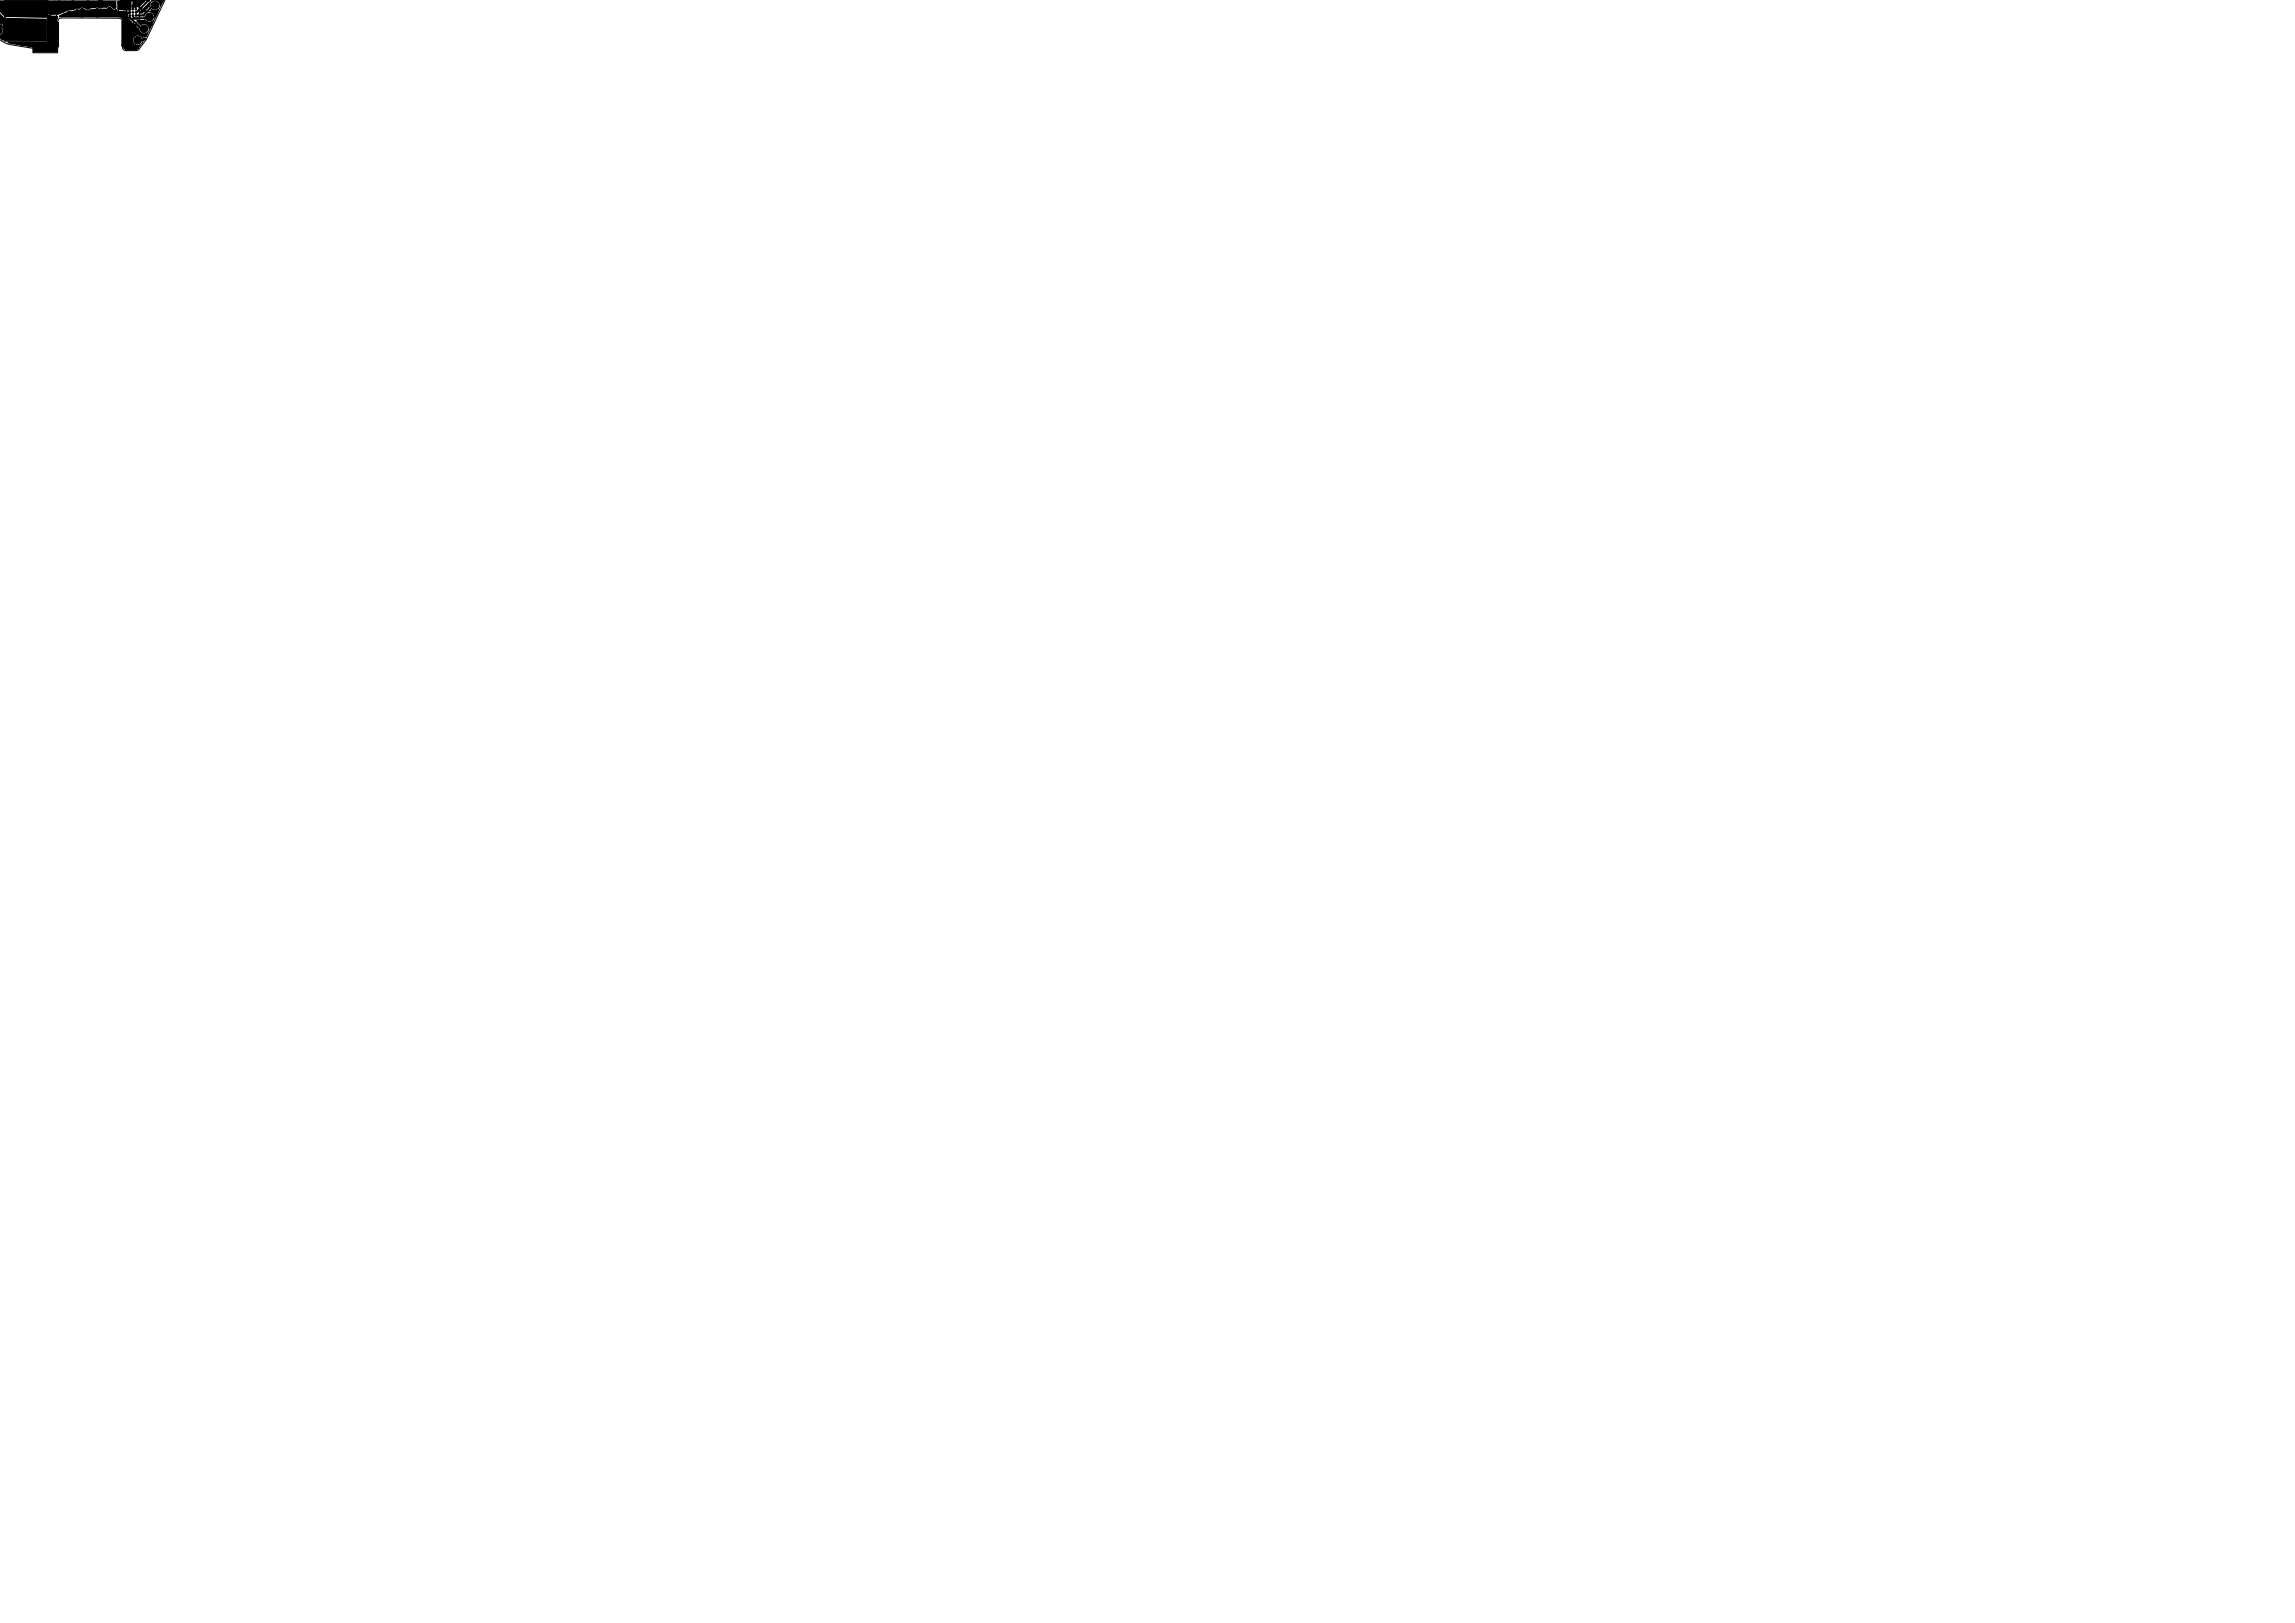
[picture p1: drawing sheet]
<svg xmlns="http://www.w3.org/2000/svg" width="297mm" height="210mm" viewBox="0 0 297 210" stroke-linecap="round" stroke-linejoin="round" font-family="sans-serif">
<defs><g id="words">
<g font-size=".8">
<text x="5.8" y=".8">1.15V</text>
<text x="17.7" y="3.7" transform="rotate(-60 17.7 3.7)">R</text>
<text x="18.7" y="1.8" transform="rotate(-60 18.7 1.8)">G</text>
<text x="19.2" y=".4" transform="rotate(-60 19.2 .4)">B W</text>
</g>
</g></defs>
<g fill="none" stroke="#000" stroke-width=".13">
<path d="M15.5 -.1h-15.5M21.4 0l-2.5 5.1-.9 1.3-.4 .1-1.3 .1a.47 .47 0 0 1-.5-.5v-3.3a.48 .48 0 0 0-.4-.4l-7.5-.1a.47 .47 0 0 0-.4 .5v3.2a.5 .5 0 0 1-.5 .5h-1.2M-.1 3.3a.68 .68 0 0 1 .6 .7 .68 .68 0 0 1-.6 .6M-.1 5.1l.8 .5 .5 .2 4.6 .7M.1 3.3v.3l-.1 .2M4.3 5.6h3.2v1.2h-3.2zM6.3 2.1l.4 .1 .2 .2M6.4 2.9h1.2v3.2h-1.2zM6.9 1.4l-.3 .4v.3M6.9 1.4h.1M7.3 1.8v.3M8.3 1.7l.1 .1"/>
<path d="M8.7 1.1l.2 .2M9.6 1.5l.2 .1M10.3 .7l.2 .2M11.6 1.5l.2 .1M12.2 .7l.2 .2M13.1 1.3l.3 .2M13.8 .5l.2 .2M15.3 1.2v.2M15.8 2.8h1.2v3.2h-1.2zM16 1.2v.2M17.2 1v.2M17.5 .9l.1 .3"/>
<circle cx="3.2" cy="5.8" r=".05"/>
<circle cx="17.8" cy="5.2" r=".7"/>
<circle cx="18.6" cy="3.7" r=".7"/>
<circle cx="19.3" cy="2.2" r=".7"/>
<circle cx="20.1" cy=".7" r=".7"/>
</g>
<g fill="#000" stroke="#000" stroke-width=".13">
<path d="M17.7 -.1h.3zM-.1 3.5a.54 .54 0 0 1 .4 .5 .54 .54 0 0 1-.4 .5zM1.2 3.8l4.3-.1 .2 .3v.7l-.3 .2h-4.1l-.3-.3v-.6zM1.1 .5l.2-.1h4.2l.2 .2v.8l-.3 .2h-4.1l-.3-.2zM4.4 5.7h3v1h-3zM6.7 1.2h.5v.4h-.5zM6.7 2.2h.5v.5h-.5zM6.5 3h1v3h-1zM8.1 .9l.2-.1 .3 .3-.4 .4-.4-.3zM8.8 1.5h.2l.3 .2-.4 .4-.3-.3zM9.3 .2l.1-.1 .2 .1 .4 .4-.1 .2-.4 .4h-.2l-.4-.5zM10.4 1.2l.2-.1h.2l.4 .5-.1 .2-.4 .4-.5-.3-.1-.2z"/>
<path d="M11.2 .2l.2-.1 .1 .1 .5 .4-.4 .5-.2 .1h-.1l-.5-.5zM12.4 1.2l.2-.1 .1 .1 .4 .4v.2l-.5 .4h-.1l-.5-.5zM12.8 0h.3l.4 .4v.2l-.5 .5-.1-.1-.5-.4zM14 1l.1-.1 .2 .1 .4 .4v.2l-.5 .5-.5-.4-.1-.1zM15.6 -.1h.6v.3l-.1 .1-.4-.1zM15.4 .6h.6v.4h-.6zM15.4 1.5h.6v.5h-.6zM15.9 2.9h1v3h-1z"/>
<circle cx=".1" cy="3.3" r=".12"/>
<circle cx="1.2" cy="3.6" r=".12"/>
<circle cx="1.2" cy="1.8" r=".12"/>
<circle cx="1.6" cy="3.6" r=".12"/>
<circle cx="1.6" cy="1.8" r=".12"/>
<circle cx="2" cy="3.6" r=".12"/>
<circle cx="2" cy="1.8" r=".12"/>
<circle cx="2.4" cy="3.6" r=".12"/>
<circle cx="2.4" cy="1.8" r=".12"/>
<circle cx="2.6" cy="5.6" r=".12"/>
<circle cx="2.8" cy="3.6" r=".12"/>
<circle cx="2.8" cy="1.8" r=".12"/>
<circle cx="2.8" cy="5.8" r=".12"/>
<circle cx="3" cy="5.6" r=".12"/>
<circle cx="3.2" cy="3.6" r=".12"/>
<circle cx="3.2" cy="1.8" r=".12"/>
<circle cx="3.2" cy="5.8" r=".12"/>
<circle cx="3.2" cy="5.8" r=".05"/>
<circle cx="3.2" cy="5.9" r=".05"/>
<circle cx="3.4" cy="5.6" r=".12"/>
<circle cx="3.6" cy="3.6" r=".12"/>
<circle cx="3.6" cy="1.8" r=".12"/>
<circle cx="3.6" cy="5.8" r=".12"/>
<circle cx="3.8" cy="5.6" r=".12"/>
<circle cx="3.8" cy="6" r=".12"/>
<circle cx="4" cy="3.6" r=".12"/>
<circle cx="4" cy="1.8" r=".12"/>
<circle cx="4" cy="5.8" r=".12"/>
<circle cx="4.2" cy="5.6" r=".12"/>
<circle cx="4.2" cy="6" r=".12"/>
<circle cx="4.4" cy="3.6" r=".12"/>
<circle cx="4.4" cy="1.8" r=".12"/>
<circle cx="4.8" cy="3.6" r=".12"/>
<circle cx="4.8" cy="1.8" r=".12"/>
<circle cx="5.2" cy="3.6" r=".12"/>
<circle cx="5.2" cy="1.8" r=".12"/>
<circle cx="5.6" cy="3.6" r=".12"/>
<circle cx="5.6" cy="1.8" r=".12"/>
<circle cx="6.3" cy="2.1" r=".12"/>
<circle cx="6.6" cy="1.8" r=".12"/>
<circle cx="10" cy="1.4" r=".13"/>
<circle cx="12" cy="1.4" r=".13"/>
<circle cx="13.4" cy="1.4" r=".13"/>
<circle cx="15" cy="1.4" r=".13"/>
<circle cx="15.4" cy=".4" r=".13"/>
<circle cx="15.8" cy=".4" r=".13"/>
<circle cx="16" cy="2.6" r=".12"/>
<circle cx="16.2" cy="6.2" r=".12"/>
<circle cx="16.2" cy=".4" r=".13"/>
<circle cx="16.4" cy="2.6" r=".12"/>
<circle cx="16.4" cy=".2" r=".12"/>
<circle cx="16.4" cy="6.4" r=".13"/>
<circle cx="16.6" cy="6.2" r=".12"/>
<circle cx="16.8" cy="6.4" r=".13"/>
<circle cx="16.8" cy="1.6" r=".1"/>
<circle cx="16.8" cy="1.2" r=".1"/>
<circle cx="16.8" cy="2" r=".1"/>
<circle cx="17" cy="6.2" r=".12"/>
<circle cx="17.2" cy="4.6" r=".12"/>
<circle cx="17.2" cy="4.2" r=".12"/>
<circle cx="17.2" cy="6.4" r=".13"/>
<circle cx="17.2" cy="1.6" r=".1"/>
<circle cx="17.2" cy="1.2" r=".1"/>
<circle cx="17.2" cy="2" r=".1"/>
<circle cx="17.2" cy="1" r=".12"/>
<circle cx="17.4" cy="4" r=".12"/>
<circle cx="17.4" cy="6.2" r=".12"/>
<circle cx="17.4" cy="4.4" r=".13"/>
<circle cx="17.5" cy=".9" r=".12"/>
<circle cx="17.6" cy="6.4" r=".13"/>
<circle cx="17.6" cy="1.6" r=".1"/>
<circle cx="17.6" cy="1.2" r=".1"/>
<circle cx="17.6" cy="2" r=".1"/>
<circle cx="17.8" cy="6.2" r=".12"/>
<circle cx="17.8" cy="5.2" r=".5"/>
<circle cx="18.2" cy="3" r=".12"/>
<circle cx="18.2" cy=".4" r=".13"/>
<circle cx="18.6" cy="3.7" r=".5"/>
<circle cx="18.7" cy="5" r=".12"/>
<circle cx="19.3" cy="2.2" r=".5"/>
<circle cx="19.6" cy="3.2" r=".12"/>
<circle cx="20.1" cy=".7" r=".5"/>
<circle cx="20.2" cy="1.8" r=".12"/>
<circle cx="21" cy=".2" r=".12"/>
</g>
<path d="M19.3 -.1l-1.7 1.7M16.8 2v.2l1.5 1.5h.3M17.2 2v.1l.2 .3h1.8l.1-.2M18.7 5l-.2 .2h-.7M20.1 .7h-.3l-1.3 1.3h-.9" fill="none" stroke="#000" stroke-width=".25"/>
<path d="M15.2 .2l.4-.1v-.2h1.5l-.1 1.4-.1 .1-1.7-.1zM19.6 0l1.8-.1-.5 .8-.2 .1a.73 .73 0 0 0-1.1-.6zM17.2 -.1h.4a.34 .34 0 0 0 .5 .1h.2l.2-.1h-.5h2.9h-.8l-2.2 1.1a.36 .36 0 0 0-.3-.3 .36 .36 0 0 0-.4 0l-.1-.1zM-.1 0l.1 .1h14.9l.2 .1v.8l-.3 .2-.6-.4-.4 .2h-1.2l-1.7 .1a.44 .44 0 0 0-.6 0l-1.4 .2-.2 .2a2.98 2.98 0 0 1-2.2 .4 .25 .25 0 0 0-.4 0 .25 .25 0 0 0 0 .3l-.2 .1-5.3-.1-.7-1.5zM-.1 .6l.1 1.1 .5 .6 5.5 .1 .1 2.8-.2 .1-5.6-.1-.4-.4v-.2a.72 .72 0 0 0 .4-1.1 .26 .26 0 0 0 0-.3 .26 .26 0 0 0-.4-.1zM1 5.4h5.1l.1-.2-.1-2.8a.34 .34 0 0 1 .3-.4h1l.1 .1-.1 .7v3.2a.41 .41 0 0 1-.5 .4h-1l-4.6-.7-.3-.1zM7.7 2l1.2-.6 1.5-.2a.36 .36 0 0 1 .5 0h.3a.39 .39 0 0 0 .5 0l.9-.1h1.2l.4-.2 .5 .4 .3-.1 .3 .2 1.6 .1 .1 .1a.23 .23 0 0 1-.3 .2l-.1 .2v.4l1.4 1.4a.65 .65 0 0 0 1.1 .4l.1 .2-.3 .4h-.2l-.3 .1a.62 .62 0 0 0-.9-.2 .62 .62 0 0 0-.2 .8 .62 .62 0 0 0 .8 .3l.1 .1-.5 .5-1.4 .1a.38 .38 0 0 1-.4-.4v-3.3a.58 .58 0 0 0-.6-.5h-7.6l-.1-.1zM17.7 2.6h1.1a.71 .71 0 0 0 .9 .1h.1l.1 .1-.4 .9-.2 .1a.65 .65 0 0 0-1-.5l-.2-.1-.4-.4zM18.7 .9l.7-.7a.3 .3 0 0 1 .1 .5l-1 1h-.5v-.1zM19.6 1.2h.1a.72 .72 0 0 0 .7 0h.2v.1l-.4 .9-.1 .1-.1-.1a.77 .77 0 0 0-.6-.6v-.2z" fill="#000"/>
<path d="M8.4 .1l-.2 .6M17.2 3.9l.2 .4M17.5 4l-.4 .3" fill="none" stroke="#000" stroke-width=".15"/>
<g fill="none" stroke="#000" stroke-width=".2">
<path d="M16.4 -.1v.2h2.1M.6 0h5.5v5.3h-5.5zM16.3 .7h1.7v1.8h-1.2l-.5-.5z"/>
<circle cx="16.3" cy="2.5" r=".1"/>
</g>
<use href="#words"/>
</svg>
